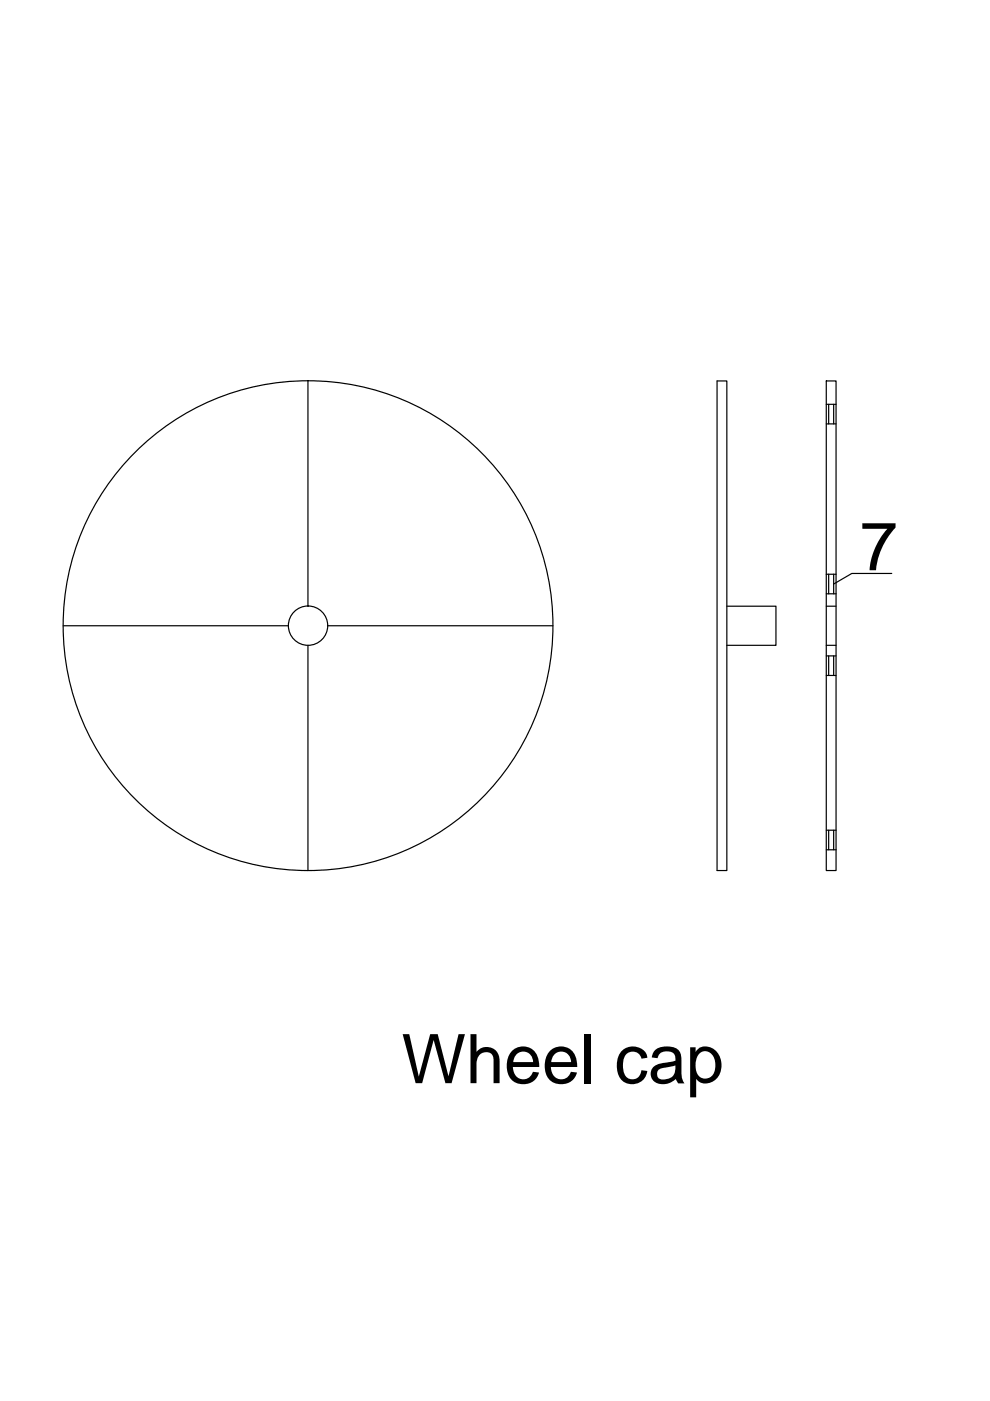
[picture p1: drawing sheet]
<svg xmlns="http://www.w3.org/2000/svg" width="210mm" height="297mm" viewBox="0 0 210 297" stroke-linecap="round" stroke-linejoin="round" font-family="sans-serif">
<defs><g id="words">
<g font-size="14.5">
<text x="182.3" y="120.9">7</text>
<text x="85.1" y="229.7">Wheel cap</text>
</g>
</g></defs>
<!-- layer: 0 -->
<g fill="none" stroke="#000" stroke-width=".25">
<path d="M65.3 80.8v47.7M152 80.8h2.1v103.8h-2.1zM175.2 80.8h2.1v103.8h-2.1zM175.2 89.9h2.1M175.2 85.7h2.1M175.7 85.7v4.2M176.8 85.7v4.2M13.4 132.7h47.7M65.3 136.8v47.8M69.4 132.7h47.8M154.1 128.5h10.4v8.3h-10.4M175.2 139.1h2.1"/>
<path d="M175.2 128.5h2.1M175.2 136.8h2.1M175.2 125.9h2.1M175.2 121.8h2.1M175.7 121.8v4.1M175.7 139.1v4.1M176.8 121.8v4.1M176.8 139.1v4.1M189.1 121.6h-8.5l-3.8 2.2M175.2 143.2h2.1M175.2 176h2.1M175.7 176v4.2"/>
<path d="M176.8 176v4.2M175.2 180.2h2.1"/>
<circle cx="65.3" cy="132.7" r="51.9"/>
<circle cx="65.3" cy="132.7" r="4.2"/>
</g>
<use href="#words"/>
</svg>
